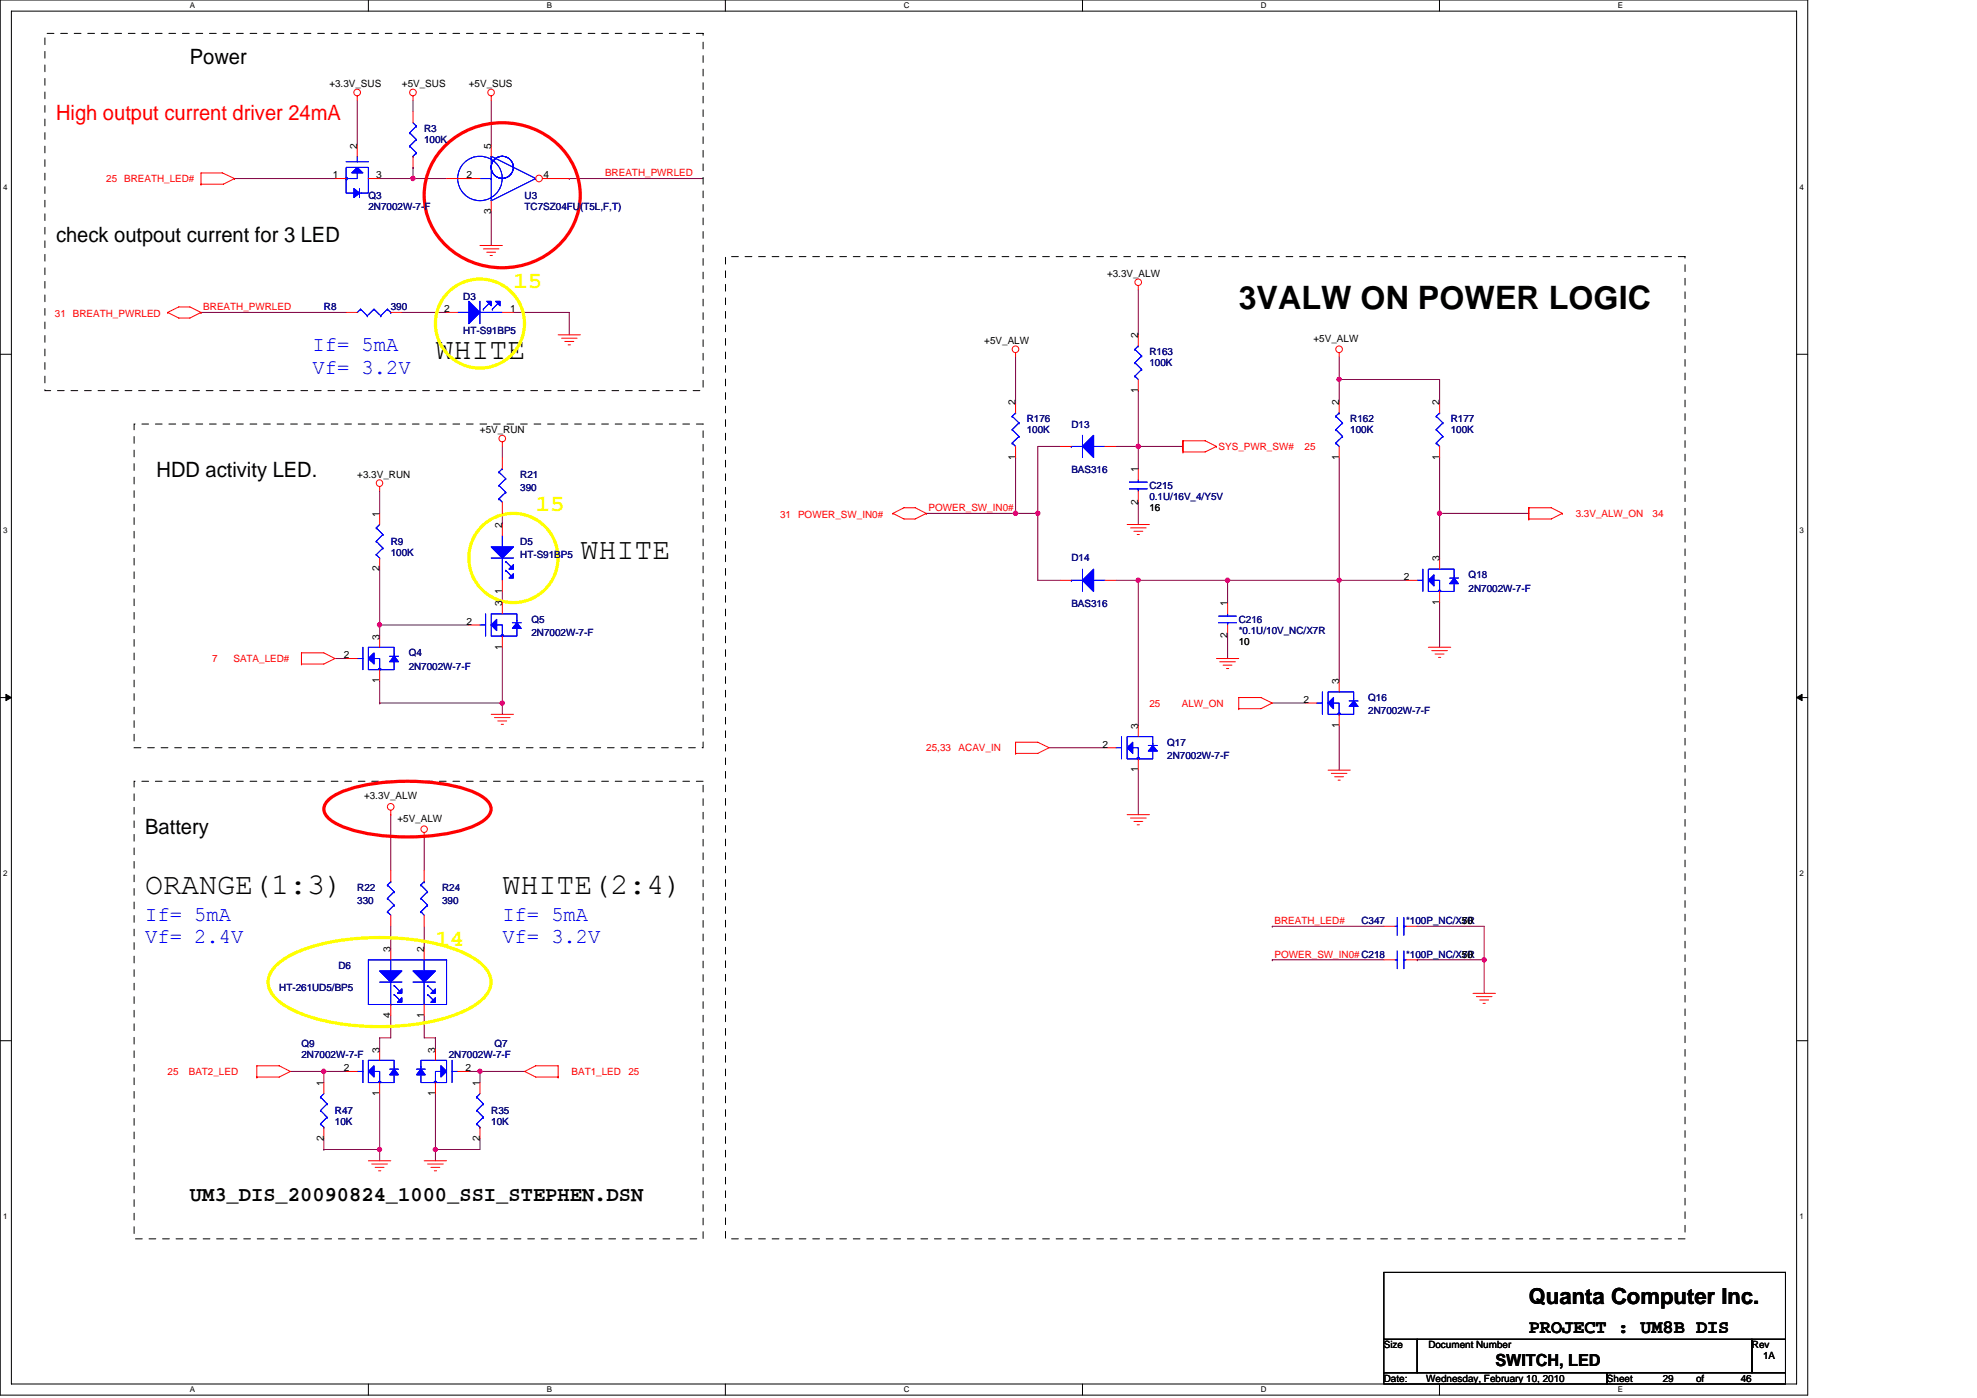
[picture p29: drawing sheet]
<svg xmlns="http://www.w3.org/2000/svg" width="297mm" height="210mm" viewBox="0 0 297 210" stroke-linecap="round" stroke-linejoin="round" font-family="sans-serif">
<defs><g id="words">
<text font-size="4.8" x="186.1" y="46.4">3VALW ON POWER LOGIC</text>
<g font-size="4.5">
<text x="65.4" y="53.9">WHITE</text>
<text x="87.2" y="84">WHITE</text>
<text x="21.8" y="134.3">ORANGE(1:3)</text>
<text x="75.5" y="134.3">WHITE(2:4)</text>
</g>
<g font-size="3.5" fill="#ff0">
<text x="77.1" y="43.2">15</text>
<text x="80.5" y="76.7">15</text>
<text x="65.4" y="142.1">14</text>
</g>
<text font-size="3.3" x="229.7" y="195.9">Quanta Computer Inc.</text>
<g font-size="3.2">
<text x="28.5" y="9.6">Power</text>
<text x="8.4" y="36.4">check outpout current for 3 LED</text>
<text x="23.5" y="71.6">HDD activity LED.</text>
<text x="21.8" y="125.2">Battery</text>
<text x="28.5" y="180.3">UM3_DIS_20090824_1000_SSI_STEPHEN.DSN</text>
</g>
<text font-size="3.2" fill="#f00" x="8.4" y="17.9">High output current driver 24mA</text>
<g font-size="3.2" fill="#00f">
<text x="47" y="52.8">If= 5mA</text>
<text x="47" y="56.2">Vf= 3.2V</text>
<text x="21.8" y="138.3">If= 5mA</text>
<text x="21.8" y="141.6">Vf= 2.4V</text>
<text x="75.5" y="138.3">If= 5mA</text>
<text x="75.5" y="141.6">Vf= 3.2V</text>
</g>
<text font-size="2.8" x="229.7" y="200.2">PROJECT : UM8B DIS</text>
<text font-size="2.5" x="224.7" y="205.1">SWITCH, LED</text>
<g font-size="1.5">
<text x="49.5" y="13.1">+3.3V_SUS</text>
<text x="60.4" y="13.1">+5V_SUS</text>
<text x="70.4" y="13.1">+5V_SUS</text>
<text x="53.7" y="22.3" transform="rotate(-90 53.7 22.3)">2</text>
<text x="73.8" y="22.3" transform="rotate(-90 73.8 22.3)">5</text>
<text x="50" y="26.8">1</text>
<text x="56.5" y="26.8">3</text>
<text x="70.1" y="26.8">2</text>
<text x="81.7" y="26.8">4</text>
<text x="73.8" y="32.2" transform="rotate(-90 73.8 32.2)">3</text>
<text x="166.3" y="41.6">+3.3V_ALW</text>
<text x="66.8" y="46.9">2</text>
<text x="76.6" y="46.9">1</text>
<text x="147.9" y="51.6">+5V_ALW</text>
<text x="171" y="50.8" transform="rotate(-90 171 50.8)">2</text>
<text x="197.4" y="51.3">+5V_ALW</text>
<text x="171" y="59" transform="rotate(-90 171 59)">1</text>
<text x="72.1" y="65">+5V_RUN</text>
<text x="152.6" y="60.9" transform="rotate(-90 152.6 60.9)">2</text>
<text x="201.2" y="60.9" transform="rotate(-90 201.2 60.9)">2</text>
<text x="216.3" y="60.9" transform="rotate(-90 216.3 60.9)">2</text>
<text x="53.7" y="71.8">+3.3V_RUN</text>
<text x="152.6" y="69.1" transform="rotate(-90 152.6 69.1)">1</text>
<text x="171" y="70.9" transform="rotate(-90 171 70.9)">1</text>
<text x="201.2" y="69.1" transform="rotate(-90 201.2 69.1)">1</text>
<text x="216.3" y="69.1" transform="rotate(-90 216.3 69.1)">1</text>
<text x="57" y="77.6" transform="rotate(-90 57 77.6)">1</text>
<text x="171" y="75.8" transform="rotate(-90 171 75.8)">2</text>
<text x="172.7" y="76.8">16</text>
<text x="75.5" y="79.3" transform="rotate(-90 75.5 79.3)">2</text>
<text x="57" y="85.8" transform="rotate(-90 57 85.8)">2</text>
<text x="75.5" y="89.2" transform="rotate(-90 75.5 89.2)">1</text>
<text x="210.9" y="87.1">2</text>
<text x="216.3" y="84.3" transform="rotate(-90 216.3 84.3)">3</text>
<text x="70.1" y="93.9">2</text>
<text x="75.5" y="91" transform="rotate(-90 75.5 91)">3</text>
<text x="184.4" y="95.9" transform="rotate(-90 184.4 95.9)">2</text>
<text x="184.4" y="91" transform="rotate(-90 184.4 91)">1</text>
<text x="216.3" y="90.8" transform="rotate(-90 216.3 90.8)">1</text>
<text x="51.7" y="98.9">2</text>
<text x="57" y="96.1" transform="rotate(-90 57 96.1)">3</text>
<text x="75.5" y="97.6" transform="rotate(-90 75.5 97.6)">1</text>
<text x="186.1" y="96.9">10</text>
<text x="57" y="102.6" transform="rotate(-90 57 102.6)">1</text>
<text x="195.8" y="105.6">2</text>
<text x="201.2" y="102.8" transform="rotate(-90 201.2 102.8)">3</text>
<text x="165.7" y="112.3">2</text>
<text x="171" y="109.5" transform="rotate(-90 171 109.5)">3</text>
<text x="201.2" y="109.3" transform="rotate(-90 201.2 109.3)">1</text>
<text x="171" y="116" transform="rotate(-90 171 116)">1</text>
<text x="54.7" y="120">+3.3V_ALW</text>
<text x="59.7" y="123.4">+5V_ALW</text>
<text x="58.7" y="143" transform="rotate(-90 58.7 143)">3</text>
<text x="63.7" y="143" transform="rotate(-90 63.7 143)">2</text>
<text x="219.6" y="143.8">50</text>
<text x="219.6" y="138.8">50</text>
<text x="58.7" y="152.9" transform="rotate(-90 58.7 152.9)">4</text>
<text x="63.7" y="152.9" transform="rotate(-90 63.7 152.9)">1</text>
<text x="51.7" y="160.9">2</text>
<text x="57" y="158.1" transform="rotate(-90 57 158.1)">3</text>
<text x="65.4" y="158.1" transform="rotate(-90 65.4 158.1)">3</text>
<text x="69.9" y="160.9">2</text>
<text x="48.6" y="163.1" transform="rotate(-90 48.6 163.1)">1</text>
<text x="57" y="164.6" transform="rotate(-90 57 164.6)">1</text>
<text x="65.4" y="164.6" transform="rotate(-90 65.4 164.6)">1</text>
<text x="72.1" y="163.1" transform="rotate(-90 72.1 163.1)">1</text>
<text x="48.6" y="171.3" transform="rotate(-90 48.6 171.3)">2</text>
<text x="72.1" y="171.3" transform="rotate(-90 72.1 171.3)">2</text>
<text x="207.9" y="202.5">Size</text>
<text x="214.6" y="202.5">Document Number</text>
<text x="263.2" y="202.5">Rev</text>
<text x="207.9" y="207.5">Date:</text>
<text x="214.3" y="207.5">Wednesday, February 10, 2010</text>
<text x="241.4" y="207.5">Sheet</text>
<text x="249.8" y="207.5">29</text>
<text x="254.8" y="207.5">of</text>
<text x="261.6" y="207.5">46</text>
<text x="264.9" y="204.2">1A</text>
</g>
<g font-size="1.5" fill="#000080">
<text x="63.7" y="19.8">R3</text>
<text x="63.7" y="21.5">100K</text>
<text x="55.3" y="29.8">Q3</text>
<text x="78.8" y="29.8">U3</text>
<text x="55.3" y="31.5">2N7002W-7-F</text>
<text x="78.8" y="31.5">TC7SZ04FU(T5L,F,T)</text>
<text x="48.7" y="46.6">R8</text>
<text x="58.7" y="46.6">390</text>
<text x="69.6" y="45.1">D3</text>
<text x="69.6" y="50.1">HT-S91BP5</text>
<text x="172.7" y="53.3">R163</text>
<text x="172.7" y="55">100K</text>
<text x="154.3" y="63.4">R176</text>
<text x="154.3" y="65">100K</text>
<text x="161" y="64.2">D13</text>
<text x="202.9" y="63.4">R162</text>
<text x="202.9" y="65">100K</text>
<text x="218" y="63.4">R177</text>
<text x="218" y="65">100K</text>
<text x="78.2" y="71.8">R21</text>
<text x="161" y="71.1">BAS316</text>
<text x="78.2" y="73.8">390</text>
<text x="172.7" y="73.4">C215</text>
<text x="172.7" y="75.1">0.1U/16V_4/Y5V</text>
<text x="58.7" y="81.8">R9</text>
<text x="58.7" y="83.5">100K</text>
<text x="78.2" y="81.8">D5</text>
<text x="78.2" y="83.8">HT-S91BP5</text>
<text x="161" y="84.3">D14</text>
<text x="220.7" y="86.8">Q18</text>
<text x="220.7" y="88.9">2N7002W-7-F</text>
<text x="79.8" y="93.6">Q5</text>
<text x="79.8" y="95.6">2N7002W-7-F</text>
<text x="161" y="91.2">BAS316</text>
<text x="186.1" y="93.6">C216</text>
<text x="186.1" y="95.2">*0.1U/10V_NC/X7R</text>
<text x="61.4" y="98.6">Q4</text>
<text x="61.4" y="100.6">2N7002W-7-F</text>
<text x="205.6" y="105.3">Q16</text>
<text x="205.6" y="107.3">2N7002W-7-F</text>
<text x="175.4" y="112">Q17</text>
<text x="175.4" y="114">2N7002W-7-F</text>
<text x="53.7" y="133.8">R22</text>
<text x="53.7" y="135.8">330</text>
<text x="66.4" y="133.8">R24</text>
<text x="66.4" y="135.8">390</text>
<text x="204.6" y="138.8">C347</text>
<text x="211.3" y="143.8">*100P_NC/X7R</text>
<text x="211.3" y="138.8">*100P_NC/X7R</text>
<text x="41.9" y="148.9">HT-261UD5/BP5</text>
<text x="50.8" y="145.5">D6</text>
<text x="45.3" y="157.2">Q9</text>
<text x="45.3" y="158.9">2N7002W-7-F</text>
<text x="67.4" y="158.9">2N7002W-7-F</text>
<text x="74.3" y="157.2">Q7</text>
<text x="50.3" y="167.3">R47</text>
<text x="73.8" y="167.3">R35</text>
<text x="50.3" y="169">10K</text>
<text x="73.8" y="169">10K</text>
</g>
<g font-size="1.5" fill="#f00">
<text x="16" y="27.3">25 BREATH_LED#</text>
<text x="90.9" y="26.5">BREATH_PWRLED</text>
<text x="8.3" y="47.6">31 BREATH_PWRLED</text>
<text x="30.5" y="46.6">BREATH_PWRLED</text>
<text x="183.1" y="67.6">SYS_PWR_SW#</text>
<text x="196" y="67.6">25</text>
<text x="117.2" y="77.8">31 POWER_SW_IN0#</text>
<text x="139.5" y="76.8">POWER_SW_IN0#</text>
<text x="236.7" y="77.6">3.3V_ALW_ON</text>
<text x="248.3" y="77.6">34</text>
<text x="31.9" y="99.4">7</text>
<text x="35.1" y="99.4">SATA_LED#</text>
<text x="172.7" y="106.1">25</text>
<text x="177.6" y="106.1">ALW_ON</text>
<text x="139.2" y="112.8">25,33</text>
<text x="144" y="112.8">ACAV_IN</text>
<text x="191.5" y="138.8">BREATH_LED#</text>
<text x="191.5" y="143.8">POWER_SW_IN0# C218</text>
<text x="25.2" y="161.4">25</text>
<text x="28.4" y="161.4">BAT2_LED</text>
<text x="85.9" y="161.4">BAT1_LED</text>
<text x="94.4" y="161.4">25</text>
</g>
<g font-size="1.2">
<text x="28.5" y="1.3">A</text>
<text x="82.2" y="1.3">B</text>
<text x="135.8" y="1.3">C</text>
<text x="189.5" y="1.3">D</text>
<text x="243.1" y="1.3">E</text>
<text x=".5" y="28.5">4</text>
<text x="270.4" y="28.5">4</text>
<text x=".5" y="80.1">3</text>
<text x="270.4" y="80.1">3</text>
<text x=".5" y="131.6">2</text>
<text x="270.4" y="131.6">2</text>
<text x=".5" y="183.2">1</text>
<text x="270.4" y="183.2">1</text>
<text x="28.5" y="209.1">A</text>
<text x="82.2" y="209.1">B</text>
<text x="135.8" y="209.1">C</text>
<text x="189.5" y="209.1">D</text>
<text x="243.1" y="209.1">E</text>
</g>
</g></defs>
<path d="M0 0h271.6v209.5h-271.6zM1.7 1.7h268.2v206.2h-268.2z" fill="none" stroke="#000" stroke-width=".15"/>
<g fill="#fff">
<path d="M28.5 .2h.8v1.3h-.8z"/>
<path d="M28.5 208.1h.8v1.3h-.8z"/>
</g>
<path d="M55.3 0v1.7M55.3 207.9v1.6" fill="none" stroke="#000" stroke-width=".15"/>
<g fill="#fff">
<path d="M82.2 .2h.7v1.3h-.7z"/>
<path d="M82.2 208.1h.7v1.3h-.7z"/>
</g>
<path d="M109 0v1.7M109 207.9v1.6" fill="none" stroke="#000" stroke-width=".15"/>
<g fill="#fff">
<path d="M135.8 .2h.8v1.3h-.8z"/>
<path d="M135.8 208.1h.8v1.3h-.8z"/>
</g>
<path d="M162.6 0v1.7M162.6 207.9v1.6" fill="none" stroke="#000" stroke-width=".15"/>
<g fill="#fff">
<path d="M189.5 .2h.8v1.3h-.8z"/>
<path d="M189.5 208.1h.8v1.3h-.8z"/>
</g>
<path d="M216.3 0v1.7M216.3 207.9v1.6" fill="none" stroke="#000" stroke-width=".15"/>
<g fill="#fff">
<path d="M243.1 .2h.8v1.3h-.8z"/>
<path d="M243.1 208.1h.8v1.3h-.8z"/>
<path d="M.5 27.4h.6v1.4h-.6z"/>
<path d="M270.4 27.4h.6v1.4h-.6z"/>
<path d="M.5 79h.6v1.3h-.6z"/>
<path d="M270.4 79h.6v1.3h-.6z"/>
</g>
<path d="M0 53.2h1.7M269.9 53.2h1.7" fill="none" stroke="#000" stroke-width=".15"/>
<g fill="#fff">
<path d="M.5 130.5h.6v1.4h-.6z"/>
<path d="M270.4 130.5h.6v1.4h-.6z"/>
</g>
<path d="M0 104.8h1.7M269.9 104.8h1.7" fill="none" stroke="#000" stroke-width=".15"/>
<path d="M.9 104.3l.8 .5-.8 .4zM269.9 104.8l.9-.5v.9z" fill="#000" stroke="#000" stroke-width=".15"/>
<g fill="#fff">
<path d="M.5 182.1h.6v1.3h-.6z"/>
<path d="M270.4 182.1h.6v1.3h-.6z"/>
</g>
<path d="M0 156.3h1.7M269.9 156.3h1.7M207.9 191.1h60.4v10.1h-60.4zM207.9 201.2h5v5h-5zM207.9 206.2h33.5v1.7h-33.5zM212.9 201.2h50.3v5h-50.3zM241.4 206.2h26.9v1.7h-26.9zM263.2 201.2h5.1v5h-5.1z" fill="none" stroke="#000" stroke-width=".15"/>
<g fill="none" stroke="#800040" stroke-width=".15">
<path d="M53.7 15.1v6.7M62.1 15.1v1.7M73.8 15.1v6.7M35.2 26.8h15.1M57 26.8h5.1M62.1 25.1h.1M62.1 26.8h5M62.1 25.1v1.7M73.8 31.9v5M85.5 26.8h.1M85.5 26.8h20.1M30.2 46.9h.1"/>
<path d="M30.2 46.9h21.8M60.4 46.9h6.7M77.1 46.9h8.4v3.4M152.6 53.6v6.7M171 43.6v6.7M171 58.7v8.4h6.7M171 58.7h.1M201.2 57v3.3M201.2 57h.1M201.2 53.6v3.4M201.2 57h15.1v3.3M57 73.8v3.3"/>
<path d="M75.5 67.1v1.6M75.5 77.1v1.7M139.2 77.1h.1M139.2 77.1h13.4M152.6 68.7h.1M152.6 77.1h3.3M152.6 68.7v8.4M155.9 77.1h.1M155.9 77.1v10.1h3.4M159.3 67.1h-3.4v10M167.7 67.1h3.3v3.3M171 75.4v3.4"/>
<path d="M201.2 68.7v18.5M216.3 77.1h13.4M216.3 77.1h.1M216.3 68.7v8.4M216.3 77.1v6.7M50.3 98.9h1.7M57 93.9h.1M57 85.5v10M57 93.9h13.4M75.5 88.8v1.7M75.5 97.2v8.4M167.7 87.2h3.3"/>
<path d="M171 87.2h13.4M171 87.2h.1M171 87.2v21.8M184.4 95.5v3.4M184.4 87.2h.1M184.4 87.2h16.8M184.4 87.2v3.3M201.2 87.2h10.1M201.2 87.2h.1M201.2 87.2v15.1M216.3 90.5v6.7M57 102.3v3.3"/>
<path d="M57 105.6h.1M57 105.6h18.5M75.5 105.6v1.7M157.6 112.3h8.4M171 115.7v6.7M191.2 105.6h5M201.2 109v6.7M58.7 122.4v8.3M58.7 139.1v3.4M63.7 125.7v5M63.7 139.1v3.4M191.2 139.1h.1"/>
<path d="M191.2 139.1h16.7M212.9 139.1h10.1v5.1M58.7 152.5v3.4h-1.7v1.7M63.7 152.5v3.4h1.7v1.7M191.2 144.2h.1M191.2 144.2h16.7M212.9 144.2h.1M212.9 144.2h10.1M223 144.2h.1M223 144.2v5M43.6 160.9h5.1M48.7 160.9h3.3"/>
<path d="M48.7 160.9h.1M48.7 171v1.7M48.7 172.7h.1M48.7 172.7h8.3M48.7 160.9v1.7M57 172.7v1.6M57 164.3v8.4M65.4 172.7h.1M65.4 172.7v1.6M65.4 164.3v8.4M70.4 160.9h1.7M72.1 171v1.7h-6.7"/>
<path d="M72.1 160.9h.1M72.1 160.9h6.7M72.1 160.9v1.7"/>
</g>
<g fill="#f0f" stroke="#f0f" stroke-width=".15">
<circle cx="155.9" cy="77.1" r=".32"/>
<circle cx="171" cy="67" r=".33"/>
<circle cx="201.2" cy="57" r=".33"/>
<circle cx="216.3" cy="77.1" r=".32"/>
<circle cx="201.2" cy="87.2" r=".33"/>
<circle cx="152.6" cy="77.1" r=".33"/>
<circle cx="184.4" cy="87.2" r=".33"/>
<circle cx="65.4" cy="172.7" r=".32"/>
<circle cx="48.6" cy="160.9" r=".32"/>
<circle cx="72.1" cy="160.9" r=".32"/>
<circle cx="57" cy="172.7" r=".32"/>
<circle cx="62" cy="26.8" r=".33"/>
<circle cx="171" cy="87.2" r=".33"/>
<circle cx="57" cy="93.9" r=".32"/>
<circle cx="75.5" cy="105.6" r=".33"/>
<circle cx="223" cy="144.2" r=".32"/>
</g>
<g fill="none" stroke="#f00" stroke-width=".15">
<path d="M53.7 14.4v.7M62.1 14.4v.7M73.8 14.4v.7M30.2 27.7h.1M35.2 26.8l-1.8-.8h-3.2v1.7M35.2 26.8l-1.6 .9h-3.4M35.2 26.8h.1M50.3 26.8h1.7M53.7 21.8v1.7M55.3 26.8h1.7M72.1 36.9h3.4M72.6 37.4h2.4"/>
<path d="M73.1 37.9h1.4M73.6 38.4h.4M73.8 30.2v1.7M25.2 46.9l1.7-.8h1.6l1.7 .8M25.2 46.9l1.7 .9h1.6l1.7-.9M25.2 46.9h.1M30.2 46.9h.1M83.9 50.3h3.3M84.4 50.8h2.3M84.9 51.3h1.3M85.4 51.8h.3M152.6 53v.6"/>
<path d="M171 42.9v.7M171 50.3v1.7M171 57v1.7M201.2 53v.6M57 73.1v.7M57 77.1v1.7M75.5 66.4v.7M75.5 68.7v1.7M75.5 75.4v1.7M134.2 77.1l1.6-.8h1.7l1.7 .8M134.2 77.1l1.6 .9h1.7l1.7-.9M134.2 77.1h.1"/>
<path d="M139.2 77.1h.1M169.4 78.8h3.3M169.9 79.3h2.3M170.4 79.8h1.3M171 70.4v1.7M171 73.8v1.6M177.7 66.4v1.7M177.7 66.2h3.4l1.7 .9M177.7 66.2h.1M177.7 66.2v1.5M182.8 67.1h.1M182.8 67.1l-1.7 .8h-3.4"/>
<path d="M216.3 60.3v1.7M216.3 67.1v1.6M229.7 76.4v1.7M229.7 76.3h3.4l1.6 .8M229.7 76.3h.1M229.7 76.3v1.5M234.7 77.1h.1M234.7 77.1l-1.6 .9h-3.4M45.3 98.1h3.4l1.6 .8-1.6 .8h-3.4zM45.3 99.7h.1M57 83.8v1.7M170.9 80.3h.3"/>
<path d="M182.8 98.9h3.3M183.3 99.4h2.3M183.8 99.9h1.3M211.3 87.2h1.6M214.6 97.2h3.4M215.1 97.7h2.4M215.6 98.2h1.4M216.1 98.7h.4M216.3 83.8v1.7M216.3 88.8v1.7M73.8 107.3h3.3M74.3 107.8h2.3"/>
<path d="M74.8 108.3h1.3M75.3 108.8h.3M152.6 111.5h3.3l1.7 .8-1.7 .9h-3.3zM152.6 113.2h.1M184.3 100.4h.3M186.1 104.8h3.4l1.7 .8-1.7 .8h-3.4zM186.1 106.4h.1M199.5 115.7h3.4M200 116.2h2.4M200.5 116.7h1.4M201 117.2h.4M58.7 122.4h.1"/>
<path d="M58.7 121.7v.7M63.7 125.7h.1M63.7 125.1v.6M169.4 122.4h3.3M169.9 122.9h2.3M170.4 123.4h1.3M170.9 123.9h.3M207.9 139.1h1.7M211.3 139.1h1.6M65.4 157.6v1.7M207.9 144.2h1.7M211.3 144.2h1.6"/>
<path d="M221.3 149.2h3.4M221.8 149.7h2.4M222.3 150.2h1.4M222.8 150.7h.4M38.6 160.1h3.3l1.7 .8-1.7 .9h-3.3zM38.6 161.8h.1M55.3 174.3h3.4M55.9 174.8h2.3M56.4 175.3h1.3M56.9 175.9h.3M63.7 174.3h3.4M64.2 174.8h2.4"/>
<path d="M64.7 175.3h1.4M65.3 175.9h.3M65.4 162.6v1.7M68.8 160.9h1.6M78.8 160.9l1.7-.8h3.4v1.7h-3.4zM83.9 161.8h.1"/>
<circle cx="53.7" cy="13.9" r=".5"/>
<circle cx="62" cy="13.9" r=".5"/>
<circle cx="73.8" cy="13.9" r=".49"/>
<circle cx="152.6" cy="52.5" r=".5"/>
<circle cx="171" cy="42.4" r=".49"/>
<circle cx="201.2" cy="52.5" r=".5"/>
<circle cx="57" cy="72.6" r=".49"/>
<circle cx="75.5" cy="65.9" r=".49"/>
<circle cx="58.7" cy="121.2" r=".5"/>
<circle cx="63.7" cy="124.5" r=".49"/>
</g>
<path d="M6.7 5h98.9v53.7h-98.9zM109 38.5h144.2v147.6h-144.2zM20.1 63.7h85.5v48.6h-85.5zM20.1 117.3h85.5v68.8h-85.5z" fill="none" stroke="#000" stroke-width=".15" stroke-dasharray="1 1 1 1 1 1 1 1"/>
<path d="M67.2 21.6a12.2 12.2 0 0 1 18.8 2.9 10.6 10.6 0 0 1-5.4 14.6 12.1 12.1 0 0 1-16.2-6.1 10.3 10.3 0 0 1 2.8-11.4zM49.1 120.4a10.5 10.5 0 0 1 5.8-2.5 33.6 33.6 0 0 1 15.2 .7 7.2 7.2 0 0 1 3.2 1.8 1.74 1.74 0 0 1-.5 2.7 15 15 0 0 1-6.7 2.3 31 31 0 0 1-14.8-1.3 4.5 4.5 0 0 1-2.5-2l-.1-.6 .1-.5z" fill="none" stroke="#f00" stroke-width=".49"/>
<g fill="none" stroke="#ff0" stroke-width=".49">
<path d="M41.3 145.3a13.9 13.9 0 0 1 6.7-3.4 37.5 37.5 0 0 1 20.9 .9 9.4 9.4 0 0 1 4.4 3.2 3 3 0 0 1-.5 3.8 14 14 0 0 1-6.8 3.4 37.4 37.4 0 0 1-20.8-1 9.4 9.4 0 0 1-4.5-3.2 3 3 0 0 1 .6-3.7z"/>
<circle cx="72.1" cy="48.6" r="6.7"/>
<circle cx="77.1" cy="83.8" r="6.7"/>
</g>
<g fill="#00f" stroke="#00f" stroke-width=".15">
<path d="M66.2 160.1l.9 .8-.9 .9z" fill-rule="evenodd"/>
<path d="M63.2 160.6l.7 .8h-1.3z" fill-rule="evenodd"/>
<path d="M66.2 160.1l.9 .8-.9 .9z" fill-rule="evenodd"/>
<path d="M63.2 160.6l.7 .8h-1.3z" fill-rule="evenodd"/>
<path d="M53.7 25.1l.8 .9h-1.7z" fill-rule="evenodd"/>
<path d="M53.2 28.3l.8 .7-.8 .7z" fill-rule="evenodd"/>
<path d="M53.7 25.1l.8 .9h-1.7z" fill-rule="evenodd"/>
<path d="M53.2 28.3l.8 .7-.8 .7z" fill-rule="evenodd"/>
<path d="M214.6 87.2l.9-.9v1.7z" fill-rule="evenodd"/>
<path d="M218.5 86.8l.6 .9h-1.3z" fill-rule="evenodd"/>
<path d="M214.6 87.2l.9-.9v1.7z" fill-rule="evenodd"/>
<path d="M218.5 86.8l.6 .9h-1.3z" fill-rule="evenodd"/>
</g>
<g fill="none" stroke="#00f" stroke-width=".15">
<path d="M52 24.3h3.3M52 26.8v2.2h1.2M52 26.6h.2v.4h-.2v-.2M52 26.8h.1M53.7 26v.8h-1.7v-1.7h3.3v3.9h-1.3M53.7 23.5v.8M54 28.3v1.4M72.1 26.8h1.7M73.8 23.5v6.7l6.7-3.4M73.8 23.5h.1M73.8 26.8h.1M73.8 23.5l6.7 3.3"/>
<path d="M80.5 26.8h.1M170.5 56.5h.1M170.5 54.5h.1M170.5 52.5h.1M170.5 56.5l.5 .5M170.5 54.5l1 1M170.5 52.5l1 1M171 52h.1M171 52l-.5 .5M171.5 55.5h.1M171.5 53.5h.1M171.5 55.5l-1 1"/>
<path d="M171.5 53.5l-1 1M56.5 79.3h.1M56.5 79.3l1 1M57 78.8l-.5 .5M75 74.9h.1M75 72.9h.1M75 70.9h.1M75 74.9l.5 .5M75 72.9l1 1M75 70.9l1 1M75.5 70.4h.1M75.5 70.4l-.5 .5"/>
<path d="M76 73.9h.1M76 71.9h.1M76 73.9l-1 1M76 71.9l-1 1M169.7 73.4h2.7M169.7 72.4h2.7M171 72.1v.3M171 73.4h.1M171 73.4v.4M215.8 66.5h.1M215.8 64.5h.1M215.8 62.5h.1"/>
<path d="M215.8 66.5l.5 .6M215.8 64.5l1 1.1M215.8 62.5l1 1M216.3 62h.1M216.3 62l-.5 .5M216.8 65.6h.1M216.8 63.5h.1M216.8 65.6l-1 .9M216.8 63.5l-1 1M56.5 81.3h.1M56.5 83.3h.1M56.5 81.3l1 1"/>
<path d="M56.5 83.3l.5 .5M57 83.8h.1M57.5 80.3h.1M57.5 82.3h.1M57.5 80.3l-1 1M57.5 82.3l-1 1M212.9 87.2h.9M213.8 85.5v3.3M216.1 88.8v-.1h.4v.1h-.2M216.3 88.8h.1M217.8 86.8h1.3M218.5 86.8v-1.3h-3.9v3.3h1.7v-1.6h-.8"/>
<path d="M218.5 87.7v1.1h-2.2M209.6 139.1h.3M209.9 137.8v2.7M210.9 137.8v2.7M210.9 139.1h.1M210.9 139.1h.4M67.9 159.3v3.3M209.6 144.2h.3M209.9 142.8v2.7M210.9 142.8v2.7M210.9 144.2h.1M210.9 144.2h.4"/>
<path d="M62.6 160.6h1.3M63.2 160.6v-1.3h3.9v3.3h-1.7v-1.7h.8M63.2 161.4v1.2h2.2M65.4 162.6h-.1v-.2h.3v.2M65.4 162.6h.1M67.9 160.9h.9"/>
<circle cx="72.1" cy="26.8" r="3.3"/>
<circle cx="75.5" cy="25.1" r="1.66"/>
</g>
<circle cx="81" cy="26.8" r=".5" fill="#fff" stroke="#f00" stroke-width=".15"/>
<g fill="none" stroke="#f00" stroke-width=".15">
<path d="M62.1 16.8v1.6M62.1 23.5v1.6M67.1 26.8h5M73.8 21.8v1.7M81.5 26.8h4M52 46.9h1.7M58.7 46.9h1.7M67.1 46.9h1.7M75.5 46.9h1.6M75.5 78.8v1.7M152.6 60.3v1.7M152.6 67.1v1.6"/>
<path d="M159.3 67.1h1.7M166 67.1h1.7M201.2 60.3v1.7M201.2 67.1v1.6M52 98.9h1.7M57 95.5v1.7M70.4 93.9h1.7M75.5 87.2v1.6M75.5 90.5v1.7M75.5 95.5v1.7M159.3 87.2h1.7M166 87.2h1.7"/>
<path d="M184.4 90.5v1.7M184.4 93.9v1.6M57 100.6v1.7M166 112.3h1.7M171 109v1.6M171 114v1.7M196.2 105.6h1.6M201.2 102.3v1.6M201.2 107.3v1.7M58.7 130.7v1.7M58.7 137.5v1.6M63.7 130.7v1.7"/>
<path d="M63.7 137.5v1.6M57 157.6v1.7M58.7 142.5v1.7M58.7 150.9v1.6M63.7 142.5v1.7M63.7 150.9v1.6M48.7 162.6v1.7M48.7 169.3v1.7M52 160.9h1.7M57 162.6v1.7M72.1 162.6v1.7M72.1 169.3v1.7"/>
</g>
<g fill="none" stroke="#00f" stroke-width=".15">
<path d="M61.5 19.9h.1M61.5 19.9l1.1 1.1M62.1 18.4l.5 .5M62.6 18.9h.1M62.6 18.9l-1.1 1M61.5 21.9h.1M61.5 21.9l1.1 1.1M62.1 23.5h.1M62.6 21h.1M62.6 23h.1M62.6 21l-1.1 .9M62.6 23l-.5 .5"/>
<path d="M54.2 46.4h.1M54.2 46.4l-.5 .5M54.2 46.4l1 1M55.2 47.4h.1M56.2 46.4h.1M56.2 46.4l-1 1M56.2 46.4l1 1M57.2 47.4h.1M58.2 46.4h.1M58.2 46.4l-1 1M58.2 46.4l.5 .5M58.7 46.9h.1"/>
<path d="M68.8 46.9h1.6M72.1 45.3v3.3M72.1 46.9h3.4M72.6 46.4h.1M73.5 45.6l-.9 .8M74 46.4h.1M74.8 45.6l-.8 .8M152.1 66.5h.1M152.1 64.5h.1M152.1 62.5h.1M152.1 66.5l.5 .6M152.1 64.5l1 1.1"/>
<path d="M152.1 62.5l1 1M152.6 62h.1M152.6 62l-.5 .5M153.1 65.6h.1M153.1 63.5h.1M153.1 65.6l-1 .9M153.1 63.5l-1 1M161 67.1h.1M161 67.1h1.6M162.6 65.4v3.3M164.3 67.1h1.7M200.7 66.5h.1"/>
<path d="M200.7 64.5h.1M200.7 62.5h.1M200.7 66.5l.5 .6M200.7 64.5l1 1.1M200.7 62.5l1 1M201.2 62h.1M201.2 62l-.5 .5M201.7 65.6h.1M201.7 63.5h.1M201.7 65.6l-1 .9M201.7 63.5l-1 1M53.7 98.9h.8"/>
<path d="M54.5 97.2v3.4M58.5 98.6h1.4M59.2 98.6v-1.4h-3.9v3.4h1.7v-1.7h-.8M59.2 99.4v1.2h-2.2M72.1 93.9h.9M73 92.2v3.3M73.8 83.8h3.3M75.3 95.5v-.1h.3v.1h-.1M75.5 95.5h.1M75.5 80.5v1.6M75.5 83.8v3.4M76 84.3h.1"/>
<path d="M76 85.7h.1M76 84.3l.8 .9M76 85.7l.8 .8M77 93.5h1.3M77.7 93.5v-1.3h-3.9v3.3h1.7v-1.6h-.9M77.7 94.4v1.1h-2.2M161 87.2h.1M161 87.2h1.6M162.6 85.5v3.3M164.3 87.2h1.7M183.1 93.5h2.7M183.1 92.5h2.7"/>
<path d="M184.4 92.2v.3M184.4 93.5h.1M184.4 93.5v.4M56.9 100.6v-.2h.3v.2h-.2M57 100.6h.1M167.7 112.3h.8M168.5 110.6v3.4M170.9 114v-.2h.3v.2h-.2M171 114h.1M172.5 112h1.4M173.2 112v-1.4h-3.8v3.4h1.6v-1.7h-.8M173.2 112.8v1.2h-2.2"/>
<path d="M197.8 105.6h.9M198.7 103.9v3.4M201 107.3v-.2h.4v.2h-.2M201.2 107.3h.1M202.7 105.3h1.3M203.4 105.3v-1.4h-3.9v3.4h1.7v-1.7h-.8M203.4 106.1v1.2h-2.2M58.2 136.9h.1M58.2 134.9h.1M58.2 132.9h.1M58.2 136.9l.5 .6M58.2 134.9l1 1.1"/>
<path d="M58.2 132.9l1 1M58.7 132.4h.1M58.7 132.4l-.5 .5M59.2 136h.1M59.2 133.9h.1M59.2 136l-1 .9M59.2 133.9l-1 1M63.2 136.9h.1M63.2 134.9h.1M63.2 132.9h.1M63.2 136.9l.5 .6M63.2 134.9l1 1.1"/>
<path d="M63.2 132.9l1 1M63.7 132.4h.1M63.7 132.4l-.5 .5M64.2 136h.1M64.2 133.9h.1M64.2 136l-1 .9M64.2 133.9l-1 1M54.5 159.3v3.3M55.3 144.2h11.8v6.7h-11.8zM57 147.5h3.4M58.7 145.8h.1M58.7 150.9h.1"/>
<path d="M58.7 144.2v1.6M58.7 147.5v3.4M59.2 148h.1M59.2 149.4h.1M59.2 148l.8 .9M59.2 149.4l.8 .8M62.1 147.5h3.3M63.7 144.2v1.6M63.7 147.5v3.4M64.2 148h.1M64.2 149.4h.1M64.2 148l.9 .9"/>
<path d="M64.2 149.4l.9 .8M67.1 144.2h.1M48.2 164.8h.1M48.2 166.8h.1M48.2 168.8h.1M48.2 164.8l.9 1M48.2 166.8l.9 1M48.2 168.8l.5 .5M48.7 169.3h.1M48.7 164.3l-.5 .5M49.1 165.8h.1M49.1 167.8h.1"/>
<path d="M49.1 165.8l-.9 1M49.1 167.8l-.9 1M53.7 160.9h.8M56.9 162.6v-.2h.3v.2h-.2M57 162.6h.1M58.5 160.6h1.4M59.2 160.6v-1.3h-3.9v3.3h1.7v-1.7h-.8M59.2 161.4v1.2h-2.2M71.6 164.8h.1M71.6 166.8h.1M71.6 168.8h.1M71.6 164.8l1 1"/>
<path d="M71.6 166.8l1 1M71.6 168.8l.5 .5M72.1 169.3h.1M72.1 164.3l-.5 .5M72.6 165.8h.1M72.6 167.8h.1M72.6 165.8l-1 1M72.6 167.8l-1 1"/>
</g>
<g fill="#00f" stroke="#00f" stroke-width=".15">
<path d="M62.1 145.8h3.3l-1.7 1.7z" fill-rule="evenodd"/>
<path d="M65.4 148.5v.7h-.7z" fill-rule="evenodd"/>
<path d="M65.4 149.9v.6h-.7z" fill-rule="evenodd"/>
<path d="M57 145.8h3.4l-1.7 1.7z" fill-rule="evenodd"/>
<path d="M60.4 148.5v.7h-.7z" fill-rule="evenodd"/>
<path d="M60.4 149.9v.6h-.7z" fill-rule="evenodd"/>
<path d="M62.1 145.8h3.3l-1.7 1.7z" fill-rule="evenodd"/>
<path d="M65.4 148.5v.7h-.7z" fill-rule="evenodd"/>
<path d="M65.4 149.9v.6h-.7z" fill-rule="evenodd"/>
<path d="M57 145.8h3.4l-1.7 1.7z" fill-rule="evenodd"/>
<path d="M60.4 148.5v.7h-.7z" fill-rule="evenodd"/>
<path d="M60.4 149.9v.6h-.7z" fill-rule="evenodd"/>
<path d="M70.4 45.3l1.7 1.6-1.7 1.7z" fill-rule="evenodd"/>
<path d="M73.1 45.3h.7v.6z" fill-rule="evenodd"/>
<path d="M74.5 45.3h.6v.6z" fill-rule="evenodd"/>
<path d="M70.4 45.3l1.7 1.6-1.7 1.7z" fill-rule="evenodd"/>
<path d="M73.1 45.3h.7v.6z" fill-rule="evenodd"/>
<path d="M74.5 45.3h.6v.6z" fill-rule="evenodd"/>
<path d="M164.3 65.4v3.3l-1.7-1.6z" fill-rule="evenodd"/>
<path d="M164.3 65.4v3.3l-1.7-1.6z" fill-rule="evenodd"/>
<path d="M199.5 105.6l.9-.8v1.6z" fill-rule="evenodd"/>
<path d="M203.4 105.3l.6 .8h-1.3z" fill-rule="evenodd"/>
<path d="M199.5 105.6l.9-.8v1.6z" fill-rule="evenodd"/>
<path d="M203.4 105.3l.6 .8h-1.3z" fill-rule="evenodd"/>
<path d="M74.6 93v1.7l-.8-.8z" fill-rule="evenodd"/>
<path d="M77.7 93.5l.6 .9h-1.3z" fill-rule="evenodd"/>
<path d="M74.6 93v1.7l-.8-.8z" fill-rule="evenodd"/>
<path d="M77.7 93.5l.6 .9h-1.3z" fill-rule="evenodd"/>
<path d="M169.4 112.3l.8-.8v1.7z" fill-rule="evenodd"/>
<path d="M173.2 112l.7 .8h-1.4z" fill-rule="evenodd"/>
<path d="M169.4 112.3l.8-.8v1.7z" fill-rule="evenodd"/>
<path d="M173.2 112l.7 .8h-1.4z" fill-rule="evenodd"/>
<path d="M56.2 98.1v1.6l-.9-.8z" fill-rule="evenodd"/>
<path d="M59.2 98.6l.7 .8h-1.4z" fill-rule="evenodd"/>
<path d="M56.2 98.1v1.6l-.9-.8z" fill-rule="evenodd"/>
<path d="M59.2 98.6l.7 .8h-1.4z" fill-rule="evenodd"/>
<path d="M164.3 85.5v3.3l-1.7-1.6z" fill-rule="evenodd"/>
<path d="M164.3 85.5v3.3l-1.7-1.6z" fill-rule="evenodd"/>
<path d="M73.8 82.1h3.3l-1.6 1.7z" fill-rule="evenodd"/>
<path d="M77.1 84.8v.7h-.6z" fill-rule="evenodd"/>
<path d="M76.5 86.8l.6-.6v.6z" fill-rule="evenodd"/>
<path d="M73.8 82.1h3.3l-1.6 1.7z" fill-rule="evenodd"/>
<path d="M77.1 84.8v.7h-.6z" fill-rule="evenodd"/>
<path d="M76.5 86.8l.6-.6v.6z" fill-rule="evenodd"/>
<path d="M55.3 160.9l.9-.8v1.7z" fill-rule="evenodd"/>
<path d="M59.2 160.6l.7 .8h-1.4z" fill-rule="evenodd"/>
<path d="M55.3 160.9l.9-.8v1.7z" fill-rule="evenodd"/>
<path d="M59.2 160.6l.7 .8h-1.4z" fill-rule="evenodd"/>
</g>
<g fill="#f0f" stroke="#f0f" stroke-width=".15">
<circle cx="155.9" cy="77.1" r=".32"/>
<circle cx="171" cy="67" r=".33"/>
<circle cx="201.2" cy="57" r=".33"/>
<circle cx="216.3" cy="77.1" r=".32"/>
<circle cx="201.2" cy="87.2" r=".33"/>
<circle cx="152.6" cy="77.1" r=".33"/>
<circle cx="184.4" cy="87.2" r=".33"/>
<circle cx="65.4" cy="172.7" r=".32"/>
<circle cx="48.6" cy="160.9" r=".32"/>
<circle cx="72.1" cy="160.9" r=".32"/>
<circle cx="57" cy="172.7" r=".32"/>
<circle cx="62" cy="26.8" r=".33"/>
<circle cx="171" cy="87.2" r=".33"/>
<circle cx="57" cy="93.9" r=".32"/>
<circle cx="75.5" cy="105.6" r=".33"/>
<circle cx="223" cy="144.2" r=".32"/>
</g>
<use href="#words"/>
</svg>
